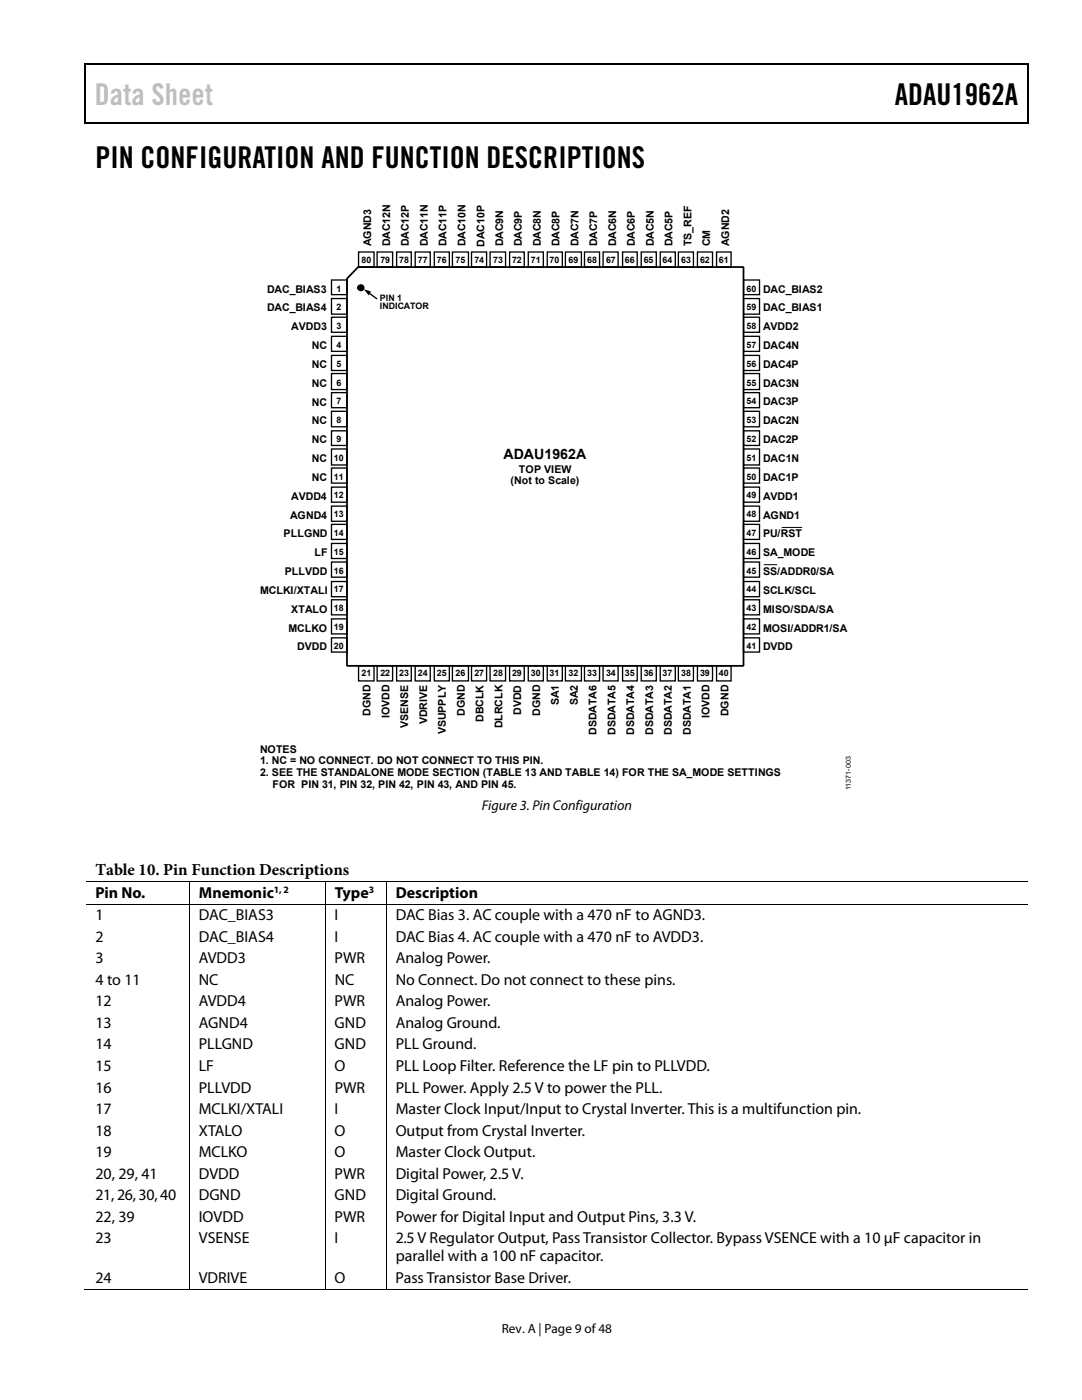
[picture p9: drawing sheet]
<svg xmlns="http://www.w3.org/2000/svg" width="216mm" height="279mm" viewBox="0 0 216 279" stroke-linecap="round" stroke-linejoin="round" font-family="sans-serif">
<defs><g id="words">
<text font-size="6" fill="#c0c0c0" x="18.9" y="21">Data Sheet</text>
<g font-size="6">
<text x="178.5" y="21">ADAU1962A</text>
<text x="19" y="33.6">PIN CONFIGURATION AND FUNCTION DESCRIPTIONS</text>
</g>
<text font-size="3.3" x="19" y="174.6">Table 10. Pin Function Descriptions</text>
<g font-size="3.2">
<text x="19" y="179.2">Pin No.</text>
<text x="39.7" y="179.2">Mnemonic</text>
<text x="66.8" y="179.2">Type</text>
<text x="79" y="179.2">Description</text>
<text x="19" y="183.7">1</text>
<text x="39.7" y="183.7">DAC_BIAS3</text>
<text x="66.8" y="183.7">I</text>
<text x="79" y="183.7">DAC Bias 3. AC couple with a 470 nF to AGND3.</text>
<text x="19" y="188">2</text>
<text x="39.7" y="188">DAC_BIAS4</text>
<text x="66.8" y="188">I</text>
<text x="79" y="188">DAC Bias 4. AC couple with a 470 nF to AVDD3.</text>
<text x="19" y="192.3">3</text>
<text x="19" y="196.6">4 to 11</text>
<text x="39.7" y="192.3">AVDD3</text>
<text x="39.7" y="196.6">NC</text>
<text x="66.8" y="192.3">PWR</text>
<text x="66.8" y="196.6">NC</text>
<text x="79" y="192.3">Analog Power.</text>
<text x="79" y="196.6">No Connect. Do not connect to these pins.</text>
<text x="19" y="200.9">12</text>
<text x="39.7" y="200.9">AVDD4</text>
<text x="66.8" y="200.9">PWR</text>
<text x="79" y="200.9">Analog Power.</text>
<text x="19" y="205.1">13</text>
<text x="19" y="209.4">14</text>
<text x="39.7" y="205.1">AGND4</text>
<text x="39.7" y="209.4">PLLGND</text>
<text x="66.8" y="205.1">GND</text>
<text x="66.8" y="209.4">GND</text>
<text x="79" y="205.1">Analog Ground.</text>
<text x="79" y="209.4">PLL Ground.</text>
<text x="19" y="213.7">15</text>
<text x="39.7" y="213.7">LF</text>
<text x="66.8" y="213.7">O</text>
<text x="79" y="213.7">PLL Loop Filter. Reference the LF pin to PLLVDD.</text>
<text x="19" y="218">16</text>
<text x="39.7" y="218">PLLVDD</text>
<text x="66.8" y="218">PWR</text>
<text x="79" y="218">PLL Power. Apply 2.5 V to power the PLL.</text>
<text x="19" y="222.3">17</text>
<text x="19" y="226.6">18</text>
<text x="39.7" y="222.3">MCLKI/XTALI</text>
<text x="39.7" y="226.6">XTALO</text>
<text x="66.8" y="222.3">I</text>
<text x="66.8" y="226.6">O</text>
<text x="79" y="222.3">Master Clock Input/Input to Crystal Inverter. This is a multifunction pin.</text>
<text x="79" y="226.6">Output from Crystal Inverter.</text>
<text x="19" y="230.9">19</text>
<text x="39.7" y="230.9">MCLKO</text>
<text x="66.8" y="230.9">O</text>
<text x="79" y="230.9">Master Clock Output.</text>
<text x="19" y="235.2">20, 29, 41</text>
<text x="19" y="239.5">21, 26, 30, 40</text>
<text x="39.7" y="235.2">DVDD</text>
<text x="39.7" y="239.5">DGND</text>
<text x="66.8" y="235.2">PWR</text>
<text x="66.8" y="239.5">GND</text>
<text x="79" y="239.5">Digital Ground.</text>
<text x="79" y="235.2">Digital Power, 2.5 V.</text>
<text x="19" y="243.8">22, 39</text>
<text x="39.7" y="243.8">IOVDD</text>
<text x="66.8" y="243.8">PWR</text>
<text x="79" y="243.8">Power for Digital Input and Output Pins, 3.3 V.</text>
<text x="19" y="248.1">23</text>
<text x="39.7" y="248.1">VSENSE</text>
<text x="66.8" y="248.1">I</text>
<text x="79" y="251.7">parallel with a 100 nF capacitor.</text>
<text x="79" y="248.1">2.5 V Regulator Output, Pass Transistor Collector. Bypass VSENCE with a 10 μF capacitor in</text>
<text x="19" y="256">24</text>
<text x="39.7" y="256">VDRIVE</text>
<text x="66.7" y="256">O</text>
<text x="78.9" y="256">Pass Transistor Base Driver.</text>
</g>
<text font-size="2.8" fill="#010101" x="100.5" y="91.6">ADAU1962A</text>
<text font-size="2.8" x="96.1" y="161.6">Figure 3. Pin Configuration</text>
<text font-size="2.6" x="100.1" y="266">Rev. A | Page 9 of 48</text>
<g font-size="2.1">
<text x="74.1" y="49.2" transform="rotate(-90 74.1 49.2)">AGND3</text>
<text x="77.8" y="49.2" transform="rotate(-90 77.8 49.2)">DAC12N</text>
<text x="81.6" y="49.2" transform="rotate(-90 81.6 49.2)">DAC12P</text>
<text x="85.3" y="49.2" transform="rotate(-90 85.3 49.2)">DAC11N</text>
<text x="89.1" y="49.2" transform="rotate(-90 89.1 49.2)">DAC11P</text>
<text x="92.9" y="49.2" transform="rotate(-90 92.9 49.2)">DAC10N</text>
<text x="96.7" y="49.2" transform="rotate(-90 96.7 49.2)">DAC10P</text>
<text x="100.4" y="49.2" transform="rotate(-90 100.4 49.2)">DAC9N</text>
<text x="104.1" y="49.2" transform="rotate(-90 104.1 49.2)">DAC9P</text>
<text x="107.9" y="49.2" transform="rotate(-90 107.9 49.2)">DAC8N</text>
<text x="111.6" y="49.2" transform="rotate(-90 111.6 49.2)">DAC8P</text>
<text x="115.4" y="49.2" transform="rotate(-90 115.4 49.2)">DAC7N</text>
<text x="119.2" y="49.2" transform="rotate(-90 119.2 49.2)">DAC7P</text>
<text x="122.9" y="49.2" transform="rotate(-90 122.9 49.2)">DAC6N</text>
<text x="126.7" y="49.2" transform="rotate(-90 126.7 49.2)">DAC6P</text>
<text x="130.4" y="49.2" transform="rotate(-90 130.4 49.2)">DAC5N</text>
<text x="134.2" y="49.2" transform="rotate(-90 134.2 49.2)">DAC5P</text>
<text x="138" y="49.2" transform="rotate(-90 138 49.2)">TS_REF</text>
<text x="141.7" y="49.2" transform="rotate(-90 141.7 49.2)">CM</text>
<text x="145.5" y="49.2" transform="rotate(-90 145.5 49.2)">AGND2</text>
<text x="53.3" y="58.4">DAC_BIAS3</text>
<text x="152.3" y="58.4">DAC_BIAS2</text>
<text x="53.3" y="62.1">DAC_BIAS4</text>
<text x="58.1" y="65.9">AVDD3</text>
<text x="152.3" y="62.1">DAC_BIAS1</text>
<text x="152.3" y="65.9">AVDD2</text>
<text x="62.3" y="69.7">NC</text>
<text x="152.3" y="69.7">DAC4N</text>
<text x="62.3" y="73.4">NC</text>
<text x="62.3" y="77.2">NC</text>
<text x="152.3" y="73.4">DAC4P</text>
<text x="152.3" y="77.2">DAC3N</text>
<text x="62.3" y="80.9">NC</text>
<text x="152.3" y="80.9">DAC3P</text>
<text x="62.3" y="84.7">NC</text>
<text x="62.3" y="88.5">NC</text>
<text x="152.3" y="84.7">DAC2N</text>
<text x="152.3" y="88.5">DAC2P</text>
<text x="62.3" y="92.2">NC</text>
<text x="62.3" y="96">NC</text>
<text x="152.3" y="92.2">DAC1N</text>
<text x="152.3" y="96">DAC1P</text>
<text x="58.1" y="99.7">AVDD4</text>
<text x="152.3" y="99.7">AVDD1</text>
<text x="56.6" y="107.2">PLLGND</text>
<text x="57.9" y="103.5">AGND4</text>
<text x="152.3" y="103.5">AGND1</text>
<text x="152.3" y="107.2">PU/RST</text>
<text x="62.7" y="111">LF</text>
<text x="152.3" y="111">SA_MODE</text>
<text x="51.9" y="118.5">MCLKI/XTALI</text>
<text x="56.8" y="114.8">PLLVDD</text>
<text x="152.3" y="114.8">SS/ADDR0/SA</text>
<text x="152.3" y="118.5">SCLK/SCL</text>
<text x="58.1" y="122.3">XTALO</text>
<text x="152.3" y="122.3">MISO/SDA/SA</text>
<text x="57.6" y="126">MCLKO</text>
<text x="59.3" y="129.8">DVDD</text>
<text x="152.3" y="126">MOSI/ADDR1/SA</text>
<text x="152.3" y="129.8">DVDD</text>
<text x="74" y="142.9" transform="rotate(-90 74 142.9)">DGND</text>
<text x="77.7" y="143.4" transform="rotate(-90 77.7 143.4)">IOVDD</text>
<text x="92.8" y="142.9" transform="rotate(-90 92.8 142.9)">DGND</text>
<text x="104" y="142.7" transform="rotate(-90 104 142.7)">DVDD</text>
<text x="107.8" y="142.9" transform="rotate(-90 107.8 142.9)">DGND</text>
<text x="111.5" y="140.8" transform="rotate(-90 111.5 140.8)">SA1</text>
<text x="115.3" y="140.8" transform="rotate(-90 115.3 140.8)">SA2</text>
<text x="141.6" y="143.4" transform="rotate(-90 141.6 143.4)">IOVDD</text>
<text x="145.4" y="142.9" transform="rotate(-90 145.4 142.9)">DGND</text>
<text x="81.5" y="145.3" transform="rotate(-90 81.5 145.3)">VSENSE</text>
<text x="85.2" y="144.5" transform="rotate(-90 85.2 144.5)">VDRIVE</text>
<text x="89" y="146.6" transform="rotate(-90 89 146.6)">VSUPPLY</text>
<text x="96.5" y="144.1" transform="rotate(-90 96.5 144.1)">DBCLK</text>
<text x="100.3" y="145.4" transform="rotate(-90 100.3 145.4)">DLRCLK</text>
<text x="119" y="146.7" transform="rotate(-90 119 146.7)">DSDATA6</text>
<text x="122.8" y="146.7" transform="rotate(-90 122.8 146.7)">DSDATA5</text>
<text x="126.6" y="146.7" transform="rotate(-90 126.6 146.7)">DSDATA4</text>
<text x="130.3" y="146.7" transform="rotate(-90 130.3 146.7)">DSDATA3</text>
<text x="134.1" y="146.7" transform="rotate(-90 134.1 146.7)">DSDATA2</text>
<text x="137.8" y="146.7" transform="rotate(-90 137.8 146.7)">DSDATA1</text>
<text x="51.9" y="150.3">NOTES</text>
<text x="51.9" y="152.4">1. NC = NO CONNECT. DO NOT CONNECT TO THIS PIN.</text>
<text x="51.9" y="154.9">2. SEE THE STANDALONE MODE SECTION (TABLE 13 AND TABLE 14) FOR THE SA_MODE SETTINGS</text>
<text x="54.4" y="157.3">FOR PIN 31, PIN 32, PIN 42, PIN 43, AND PIN 45.</text>
</g>
<g font-size="2.1" fill="#010101">
<text x="103.5" y="94.4">TOP VIEW</text>
<text x="101.9" y="96.6">(Not to Scale)</text>
</g>
<g font-size="1.9">
<text x="54.6" y="178.2">1, 2</text>
<text x="73.6" y="178.2">3</text>
</g>
<g font-size="1.8">
<text x="72.2" y="52.5">80</text>
<text x="75.9" y="52.5">79</text>
<text x="79.6" y="52.5">78</text>
<text x="83.4" y="52.5">77</text>
<text x="87.2" y="52.5">76</text>
<text x="90.9" y="52.5">75</text>
<text x="94.7" y="52.5">74</text>
<text x="98.4" y="52.5">73</text>
<text x="102.2" y="52.5">72</text>
<text x="105.9" y="52.5">71</text>
<text x="109.7" y="52.5">70</text>
<text x="113.4" y="52.5">69</text>
<text x="117.2" y="52.5">68</text>
<text x="120.9" y="52.5">67</text>
<text x="124.7" y="52.5">66</text>
<text x="128.4" y="52.5">65</text>
<text x="132.2" y="52.5">64</text>
<text x="135.9" y="52.5">63</text>
<text x="139.7" y="52.5">62</text>
<text x="143.4" y="52.5">61</text>
<text x="67.1" y="58.2">1</text>
<text x="75.8" y="60">PIN 1</text>
<text x="149" y="58.2">60</text>
<text x="67.1" y="61.9">2</text>
<text x="67.1" y="65.7">3</text>
<text x="75.8" y="61.7">INDICATOR</text>
<text x="149" y="61.9">59</text>
<text x="149" y="65.7">58</text>
<text x="67.1" y="69.4">4</text>
<text x="149" y="69.4">57</text>
<text x="67.1" y="73.2">5</text>
<text x="67.1" y="76.9">6</text>
<text x="149" y="73.2">56</text>
<text x="149" y="76.9">55</text>
<text x="67.1" y="80.7">7</text>
<text x="149" y="80.7">54</text>
<text x="67.1" y="84.5">8</text>
<text x="67.1" y="88.2">9</text>
<text x="149" y="84.5">53</text>
<text x="149" y="88.2">52</text>
<text x="66.6" y="91.9">10</text>
<text x="66.6" y="95.7">11</text>
<text x="149" y="91.9">51</text>
<text x="149" y="95.7">50</text>
<text x="66.6" y="99.5">12</text>
<text x="149" y="99.5">49</text>
<text x="66.6" y="103.2">13</text>
<text x="66.6" y="107">14</text>
<text x="149" y="103.2">48</text>
<text x="149" y="107">47</text>
<text x="66.6" y="110.7">15</text>
<text x="149" y="110.7">46</text>
<text x="66.6" y="114.5">16</text>
<text x="66.6" y="118.2">17</text>
<text x="149" y="114.5">45</text>
<text x="149" y="118.2">44</text>
<text x="66.6" y="122">18</text>
<text x="66.6" y="125.7">19</text>
<text x="149" y="122">43</text>
<text x="149" y="125.7">42</text>
<text x="66.6" y="129.5">20</text>
<text x="149" y="129.5">41</text>
<text x="72.2" y="135">21</text>
<text x="75.9" y="135">22</text>
<text x="79.6" y="135">23</text>
<text x="83.4" y="135">24</text>
<text x="87.2" y="135">25</text>
<text x="90.9" y="135">26</text>
<text x="94.7" y="135">27</text>
<text x="98.4" y="135">28</text>
<text x="102.2" y="135">29</text>
<text x="105.9" y="135">30</text>
<text x="109.7" y="135">31</text>
<text x="113.4" y="135">32</text>
<text x="117.2" y="135">33</text>
<text x="120.9" y="135">34</text>
<text x="124.7" y="135">35</text>
<text x="128.4" y="135">36</text>
<text x="132.2" y="135">37</text>
<text x="135.9" y="135">38</text>
<text x="139.7" y="135">39</text>
<text x="143.4" y="135">40</text>
</g>
<text font-size="1.4" x="169.8" y="157.7" transform="rotate(-90 169.8 157.7)">11371-003</text>
</g></defs>
<path d="M16.9 12.7h.2v1h-.2zM205.1 12.7h.2v1h-.2zM205.1 12.7h.2v.3h-.2zM82.3 24.4h.2v.3h-.2zM205.1 24.4h.2v.3h-.2z" fill="#000"/>
<path d="M16.9 12.8h188.2M17 13.7v11M205.2 13.7v11M205.1 24.5h-188.2" fill="none" stroke="#000" stroke-width=".25"/>
<g fill="none" stroke="#000" stroke-width=".27">
<path d="M148.4 59.6h3.2v3.1h-3.2zM148.4 55.9h3.2v2.9h-3.2zM148.4 63.3h3.2v3h-3.2zM148.4 78.4h3.2v3h-3.2zM148.4 74.5h3.2v3.2h-3.2zM148.4 70.9h3.2v3h-3.2zM148.4 67.1h3.2v3h-3.2zM148.4 93.4h3.2v3h-3.2zM148.4 89.6h3.2v3.2h-3.2zM148.4 86h3.2v2.9h-3.2zM148.4 82.1h3.2v3.1h-3.2zM148.4 97.2h3.2v3h-3.2z"/>
<path d="M148.4 101h3.2v3h-3.2z"/>
</g>
<path d="M71.5 53.3h76.9v79.6h-79.2v-77.3z" fill="#fff" stroke="#000" stroke-width=".35"/>
<g fill="none" stroke="#000" stroke-width=".27">
<path d="M66.1 59.6h3.1v3.1h-3.1zM66.1 55.9h3.1v2.9h-3.1zM71.5 50.3h3.1v3h-3.1zM73.6 58.4l1.6 1.3M75.2 50.3h3.1v3h-3.1zM79.1 50.3h3v3h-3zM82.8 50.3h3.1v3h-3.1zM86.7 50.3h3v3h-3zM90.3 50.3h3.2v3h-3.2zM94.1 50.3h3v3h-3zM97.8 50.3h3.1v3h-3.1zM101.7 50.3h2.9v3h-2.9z"/>
<path d="M105.4 50.3h3v3h-3zM109.2 50.3h3v3h-3zM112.8 50.3h3.2v3h-3.2zM116.6 50.3h3v3h-3zM120.3 50.3h3v3h-3zM124.2 50.3h2.9v3h-2.9zM128 50.3h3v3h-3zM131.7 50.3h3v3h-3zM135.4 50.3h3v3h-3zM139.2 50.3h3v3h-3zM143 50.3h2.9v3h-2.9zM66.1 63.3h3.1v3h-3.1z"/>
<path d="M66.1 78.4h3.1v3h-3.1zM66.1 74.5h3.1v3.2h-3.1zM66.1 70.9h3.1v3h-3.1zM66.1 67.1h3.1v3h-3.1zM66.1 93.4h3.1v3h-3.1zM66.1 89.6h3.1v3.2h-3.1zM66.1 86h3.1v2.9h-3.1zM66.1 82.1h3.1v3.1h-3.1zM66.1 97.2h3.1v3h-3.1zM66.1 101h3.1v3h-3.1zM66.1 119.7h3.1v3h-3.1zM66.1 116.1h3.1v3h-3.1z"/>
<path d="M66.1 112.2h3.1v3h-3.1zM66.1 108.5h3.1v3h-3.1zM66.1 104.6h3.1v3.1h-3.1zM148.4 119.7h3.2v3h-3.2zM148.4 116.1h3.2v3h-3.2zM148.4 112.2h3.2v3h-3.2zM148.4 108.5h3.2v3h-3.2zM148.4 104.6h3.2v3.1h-3.2zM66.1 127.3h3.1v2.8h-3.1zM66.1 123.5h3.1v3h-3.1zM71.5 132.9h3.1v3h-3.1zM75.2 132.9h3.1v3h-3.1z"/>
<path d="M79.1 132.9h3v3h-3zM82.8 132.9h3.1v3h-3.1zM86.7 132.9h3v3h-3zM90.3 132.9h3.2v3h-3.2zM94.1 132.9h3v3h-3zM97.8 132.9h3.1v3h-3.1zM101.7 132.9h2.9v3h-2.9zM105.4 132.9h3v3h-3zM109.2 132.9h3v3h-3zM112.8 132.9h3.2v3h-3.2zM116.6 132.9h3v3h-3zM120.3 132.9h3v3h-3z"/>
<path d="M124.2 132.9h2.9v3h-2.9zM128 132.9h3v3h-3zM131.7 132.9h3v3h-3zM135.4 132.9h3v3h-3zM139.2 132.9h3v3h-3zM143 132.9h2.9v3h-2.9zM148.4 127.3h3.2v2.8h-3.2zM148.4 123.5h3.2v3h-3.2z"/>
<circle cx="72" cy="57.4" r=".58"/>
</g>
<g fill="#000">
<path d="M72.6 57.7l1.4 .5-.4 .8z"/>
<circle cx="72" cy="57.4" r=".58"/>
</g>
<g fill="none" stroke="#000" stroke-width=".2">
<path d="M152.4 112.7h2.7M156 105.3h4M17.1 175.9h188M37.8 176v4.4M64.9 176v4.4M77.1 176v4.4M17.1 180.5h188M37.8 180.6v76.8M64.9 180.6v76.8M77.1 180.6v76.8M16.9 257.3h20.8M37.8 257.3h27"/>
<path d="M65 257.3h12M77.2 257.3h127.9"/>
</g>
<use href="#words"/>
</svg>
